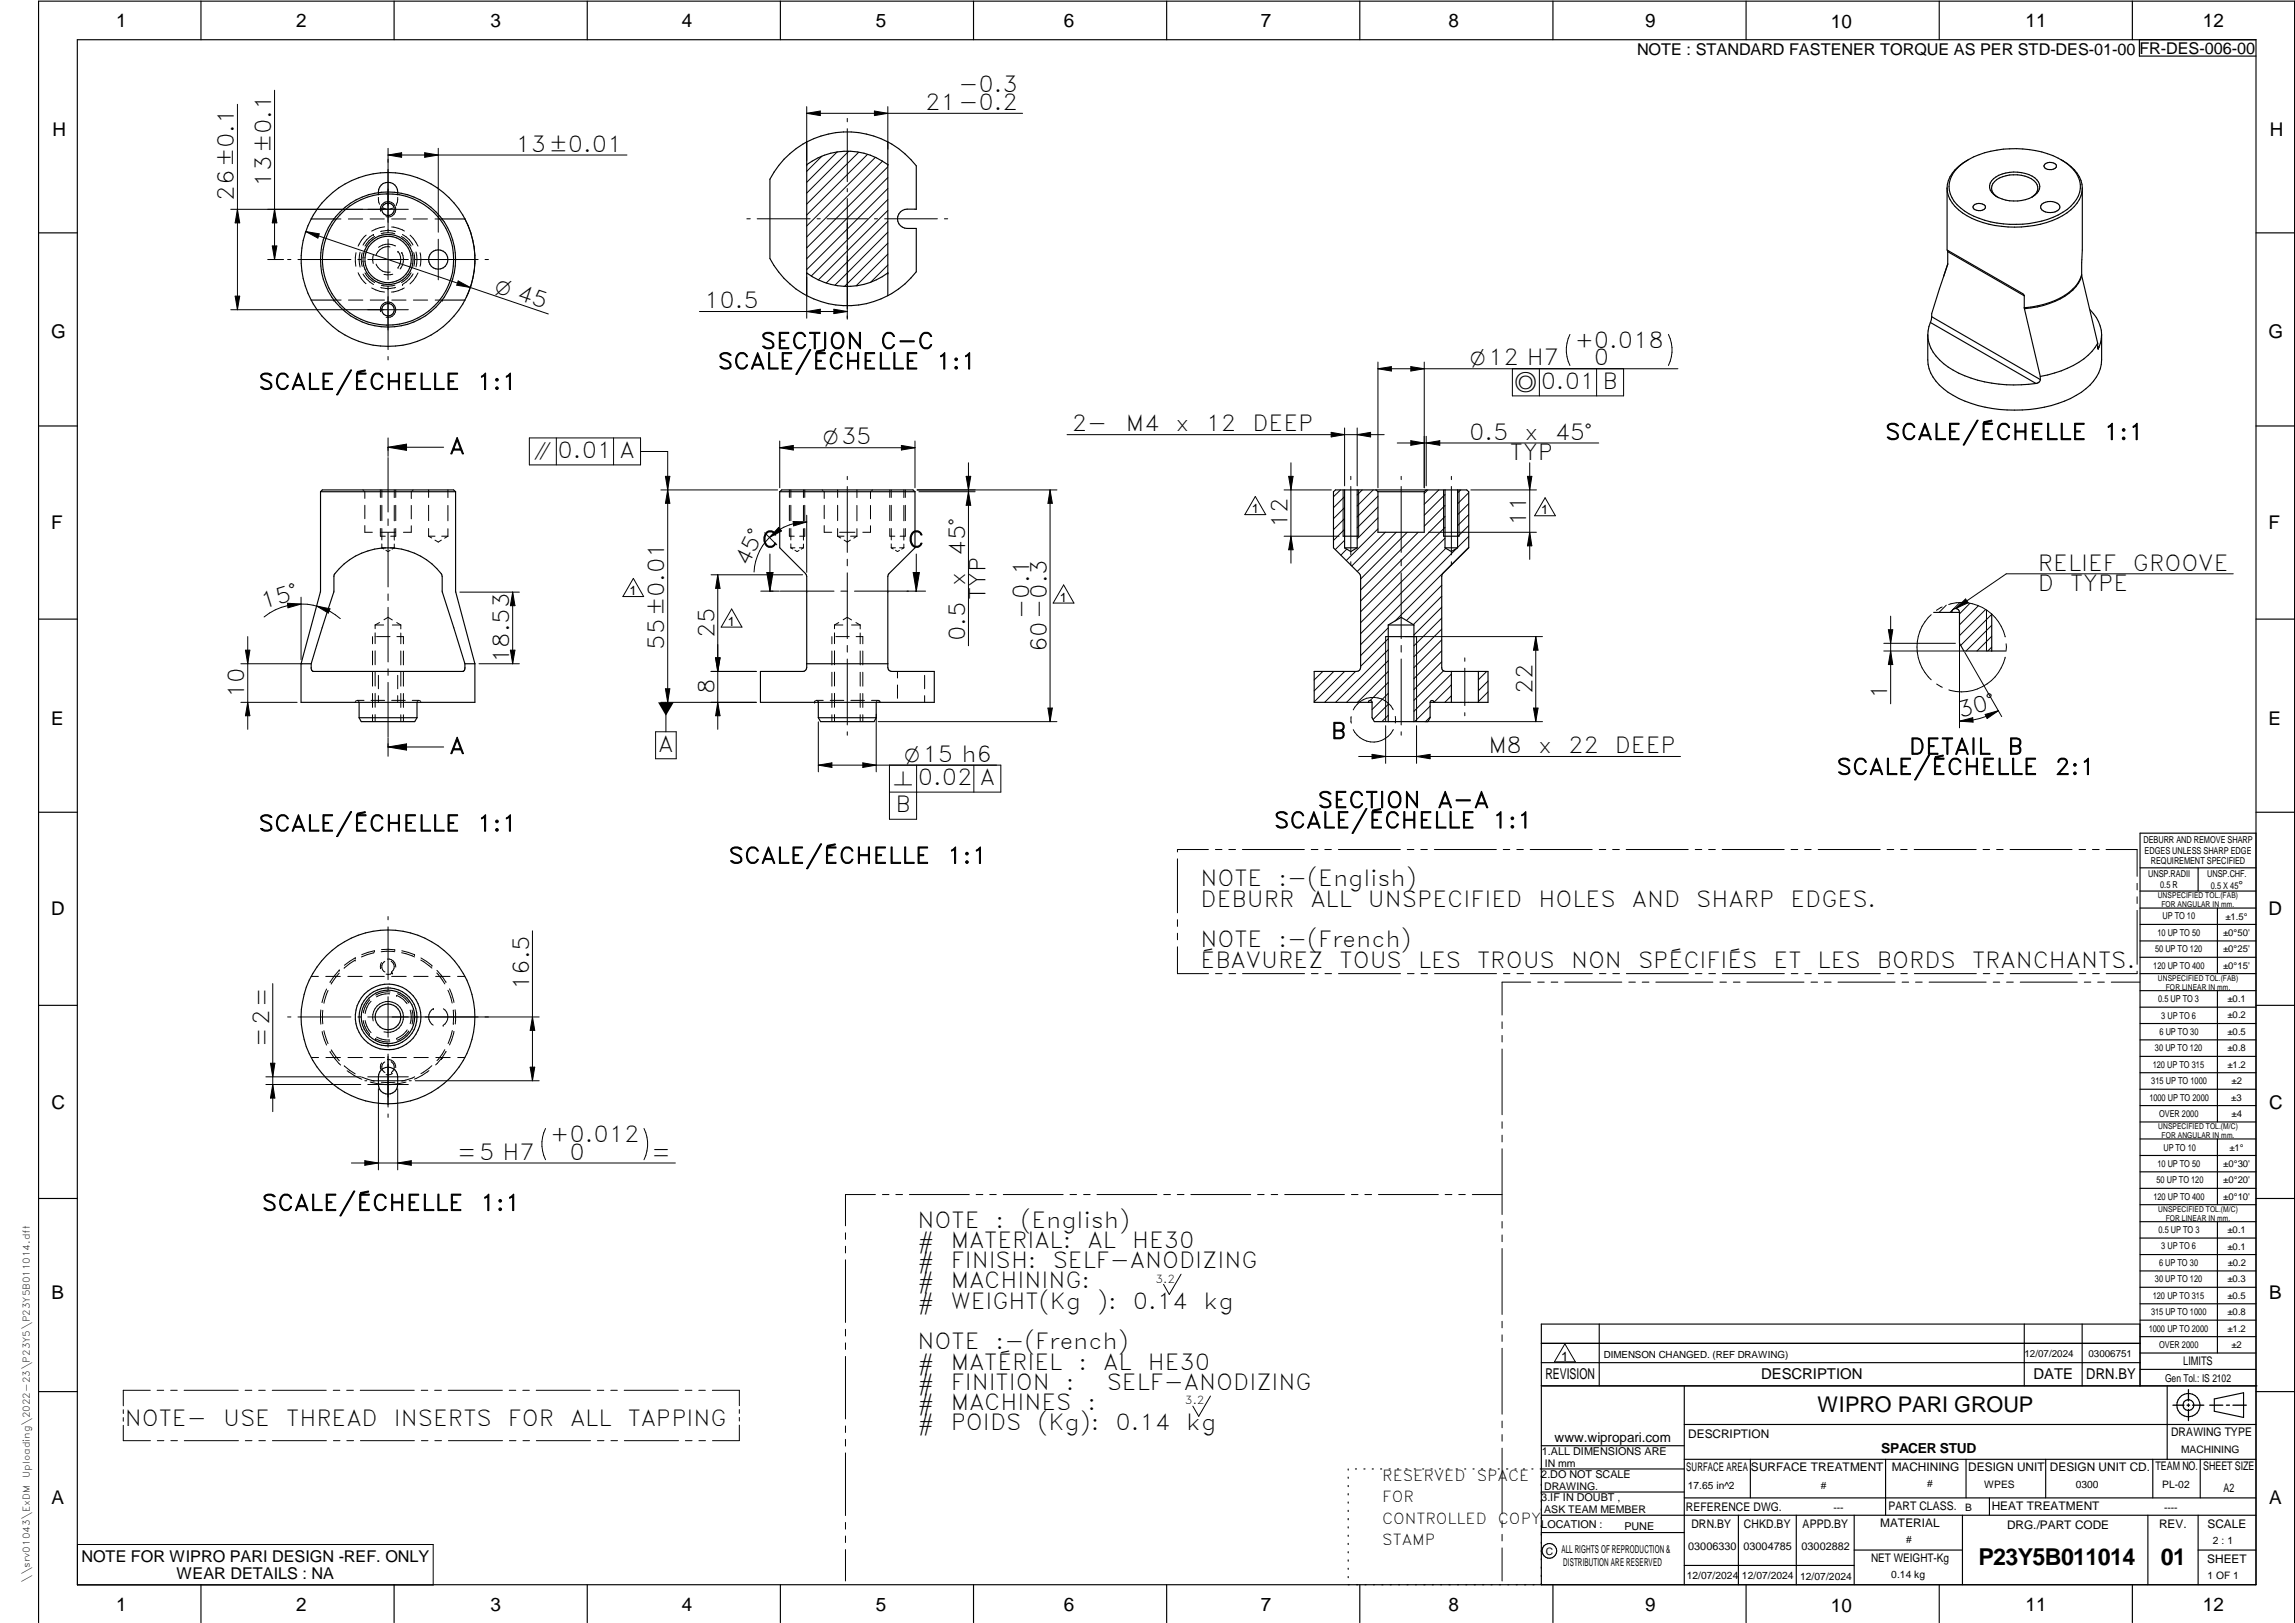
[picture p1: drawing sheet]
<svg xmlns="http://www.w3.org/2000/svg" width="594mm" height="420mm" viewBox="0 0 594 420" stroke-linecap="round" stroke-linejoin="round" font-family="sans-serif">
<defs><g id="words">
<g font-size="6">
<text x="512.1" y="405.2">P23Y5B011014</text>
<text x="559.4" y="405.2">01</text>
</g>
<g font-size="5.7">
<text x="248.1" y="23.9">-0.3</text>
<text x="239.5" y="28.4">21-0.2</text>
<text x="133.4" y="39.3">13±0.01</text>
<text x="60.6" y="51.9" transform="rotate(-90 60.6 51.9)">26±0.1</text>
<text x="70.2" y="48.3" transform="rotate(-90 70.2 48.3)">13±0.1</text>
<text x="182.3" y="79.8">10.5</text>
<text x="185.8" y="95.5">SCALE/ÉCHELLE</text>
<text x="196.9" y="90.3">SECTION</text>
<text x="227.9" y="90.3">C-C</text>
<text x="242.3" y="95.5">1:1</text>
<text x="407.6" y="90">+0.018</text>
<text x="412.6" y="94.6">0</text>
<text x="66.9" y="100.8">SCALE/ÉCHELLE</text>
<text x="123.5" y="100.8">1:1</text>
<text x="398.8" y="100.8">0.01 B</text>
<text x="277.4" y="111.6">2-</text>
<text x="291.5" y="111.6">M4</text>
<text x="304.3" y="111.6">x</text>
<text x="312.1" y="111.6">12</text>
<text x="324.2" y="111.6">DEEP</text>
<text x="380.3" y="113.8">0.5</text>
<text x="394.7" y="113.8">x</text>
<text x="402.5" y="113.8">45°</text>
<text x="488" y="113.8">SCALE/ÉCHELLE</text>
<text x="544.5" y="113.8">1:1</text>
<text x="116.3" y="117.5">A</text>
<text x="144.3" y="118.6">0.01 A</text>
<text x="390.9" y="119">TYP</text>
<text x="333.3" y="136.8" transform="rotate(-90 333.3 136.8)">12</text>
<text x="395.1" y="136.3" transform="rotate(-90 395.1 136.3)">11</text>
<text x="197.2" y="141.7">C</text>
<text x="235" y="141.7">C</text>
<text x="249.8" y="143.8" transform="rotate(-90 249.8 143.8)">45°</text>
<text x="193.5" y="146.9" transform="rotate(-64 193.5 146.9)">45°</text>
<text x="527.6" y="147.7">RELIEF</text>
<text x="552.1" y="147.7">GROOVE</text>
<text x="249.8" y="151.6" transform="rotate(-90 249.8 151.6)">x</text>
<text x="255.1" y="155.4" transform="rotate(-90 255.1 155.4)">TYP</text>
<text x="527.6" y="153">D</text>
<text x="535.9" y="153">TYPE</text>
<text x="68.2" y="157.7" transform="rotate(-17 68.2 157.7)">15°</text>
<text x="266.4" y="160.2" transform="rotate(-90 266.4 160.2)">-0.1</text>
<text x="184.9" y="165.3" transform="rotate(-90 184.9 165.3)">25</text>
<text x="249.8" y="165.9" transform="rotate(-90 249.8 165.9)">0.5</text>
<text x="131.8" y="171.6" transform="rotate(-90 131.8 171.6)">18.53</text>
<text x="172" y="168.1" transform="rotate(-90 172 168.1)">55±0.01</text>
<text x="271" y="168.8" transform="rotate(-90 271 168.8)">60-0.3</text>
<text x="184.9" y="179.8" transform="rotate(-90 184.9 179.8)">8</text>
<text x="396.7" y="179.7" transform="rotate(-90 396.7 179.7)">22</text>
<text x="63.2" y="180.8" transform="rotate(-90 63.2 180.8)">10</text>
<text x="488.5" y="181" transform="rotate(-90 488.5 181)">1</text>
<text x="507.4" y="185.8" transform="rotate(-15 507.4 185.8)">30°</text>
<text x="344.5" y="191.3">B</text>
<text x="116.3" y="195.1">A</text>
<text x="170.4" y="194.7">A</text>
<text x="385.3" y="195">M8</text>
<text x="398.1" y="195">x</text>
<text x="405.9" y="195">22</text>
<text x="418" y="195">DEEP</text>
<text x="494.2" y="195.3">DETAIL</text>
<text x="519.7" y="195.3">B</text>
<text x="237.6" y="203.3">0.02 A</text>
<text x="475.4" y="200.5">SCALE/ÉCHELLE</text>
<text x="531.9" y="200.5">2:1</text>
<text x="341.1" y="209.1">SECTION</text>
<text x="372.1" y="209.1">A-A</text>
<text x="66.9" y="215.2">SCALE/ÉCHELLE</text>
<text x="123.5" y="215.2">1:1</text>
<text x="231.8" y="210.3">B</text>
<text x="329.8" y="214.4">SCALE/ÉCHELLE</text>
<text x="386.3" y="214.4">1:1</text>
<text x="188.6" y="223.5">SCALE/ÉCHELLE</text>
<text x="245.1" y="223.5">1:1</text>
<text x="310.8" y="229.5">NOTE</text>
<text x="330.9" y="229.5">:-(English)</text>
<text x="310.8" y="234.7">DEBURR</text>
<text x="339.2" y="234.7">ALL</text>
<text x="354.1" y="234.7">UNSPECIFIED</text>
<text x="398.2" y="234.7">HOLES</text>
<text x="422.4" y="234.7">AND</text>
<text x="439.1" y="234.7">SHARP</text>
<text x="463.5" y="234.7">EDGES.</text>
<text x="310.8" y="245.2">NOTE</text>
<text x="330.9" y="245.2">:-(French)</text>
<text x="310.8" y="250.5">ÉBAVUREZ</text>
<text x="346.8" y="250.5">TOUS</text>
<text x="367.1" y="250.5">LES</text>
<text x="382.4" y="250.5">TROUS</text>
<text x="406.7" y="250.5">NON</text>
<text x="424" y="250.5">SPÉCIFIÉS</text>
<text x="459.1" y="250.5">ET</text>
<text x="470.5" y="250.5">LES</text>
<text x="485.9" y="250.5">BORDS</text>
<text x="510.5" y="250.5">TRANCHANTS.</text>
<text x="136.9" y="256.3" transform="rotate(-90 136.9 256.3)">16.5</text>
<text x="69.7" y="271.1" transform="rotate(-90 69.7 271.1)">=2=</text>
<text x="142.4" y="295.7">+0.012</text>
<text x="118.4" y="300.2">=5 H7</text>
<text x="147.4" y="300.2">0</text>
<text x="168.6" y="300.2">=</text>
<text x="67.8" y="313.4">SCALE/ÉCHELLE</text>
<text x="124.3" y="313.4">1:1</text>
<text x="237.5" y="317.8">NOTE</text>
<text x="257.7" y="317.8">:</text>
<text x="264.1" y="317.8">(English)</text>
<text x="237.5" y="323">#</text>
<text x="246.1" y="323">MATERIAL:</text>
<text x="281.5" y="323">AL</text>
<text x="293" y="323">HE30</text>
<text x="237.5" y="328.3">#</text>
<text x="246.1" y="328.3">FINISH:</text>
<text x="272.5" y="328.3">SELF-ANODIZING</text>
<text x="237.5" y="333.5">#</text>
<text x="246.1" y="333.5">MACHINING:</text>
<text x="237.5" y="338.8">#</text>
<text x="246.1" y="338.8">WEIGHT(Kg</text>
<text x="284" y="338.8">):</text>
<text x="293.3" y="338.8">0.14</text>
<text x="311.6" y="338.8">kg</text>
<text x="237.5" y="349.3">NOTE</text>
<text x="257.7" y="349.3">:-(French)</text>
<text x="237.5" y="354.5">#</text>
<text x="237.5" y="359.8">#</text>
<text x="246.1" y="359.8">FINITION</text>
<text x="246.1" y="354.5">MATÉRIEL</text>
<text x="275.9" y="359.8">:</text>
<text x="279.2" y="354.5">:</text>
<text x="285.6" y="354.5">AL</text>
<text x="286.5" y="359.8">SELF-ANODIZING</text>
<text x="297.1" y="354.5">HE30</text>
<text x="237.5" y="365">#</text>
<text x="246.1" y="365">MACHINES</text>
<text x="281.5" y="365">:</text>
<text x="32.3" y="369.2">NOTE-</text>
<text x="57.7" y="369.2">USE</text>
<text x="74.1" y="369.2">THREAD</text>
<text x="102" y="369.2">INSERTS</text>
<text x="131.5" y="369.2">FOR</text>
<text x="147.6" y="369.2">ALL</text>
<text x="162.5" y="369.2">TAPPING</text>
<text x="237.5" y="370.3">#</text>
<text x="246.1" y="370.3">POIDS</text>
<text x="268.5" y="370.3">(Kg):</text>
<text x="288.8" y="370.3">0.14</text>
<text x="307.1" y="370.3">kg</text>
</g>
<text font-size="5.6" x="470.5" y="365.5">WIPRO PARI GROUP</text>
<g font-size="5.4">
<text x="127.8" y="75.6" transform="rotate(19 127.8 75.6)">O 45</text>
<text x="380.6" y="94.6">O12 H7</text>
<text x="392.1" y="100.8">a</text>
<text x="138.3" y="118.6">i</text>
<text x="213.1" y="115">O35</text>
<text x="234.1" y="197.2">O15 h6</text>
<text x="231.3" y="203.3">n</text>
</g>
<g font-size="4.9">
<text x="30" y="6.9">1</text>
<text x="76.7" y="6.9">2</text>
<text x="127" y="6.9">3</text>
<text x="176.5" y="6.9">4</text>
<text x="226.7" y="6.9">5</text>
<text x="275.4" y="6.9">6</text>
<text x="326.4" y="6.9">7</text>
<text x="375" y="6.9">8</text>
<text x="425.8" y="6.9">9</text>
<text x="473.9" y="7.3">10</text>
<text x="524.3" y="6.9">11</text>
<text x="570.2" y="6.9">12</text>
<text x="13.6" y="35.1">H</text>
<text x="587.6" y="35.1">H</text>
<text x="13.2" y="87.5">G</text>
<text x="587.2" y="87.5">G</text>
<text x="13.2" y="137">F</text>
<text x="587.2" y="137">F</text>
<text x="13.2" y="187.6">E</text>
<text x="587.2" y="187.6">E</text>
<text x="13.2" y="237">D</text>
<text x="587.2" y="237">D</text>
<text x="13.4" y="287.1">C</text>
<text x="587.4" y="287.1">C</text>
<text x="13.4" y="336.2">B</text>
<text x="587.4" y="336.2">B</text>
<text x="13.4" y="389.3">A</text>
<text x="587.4" y="389.3">A</text>
<text x="30" y="416.9">1</text>
<text x="76.7" y="416.9">2</text>
<text x="127" y="416.9">3</text>
<text x="176.5" y="416.9">4</text>
<text x="226.7" y="416.9">5</text>
<text x="275.4" y="416.9">6</text>
<text x="326.4" y="416.9">7</text>
<text x="375" y="416.9">8</text>
<text x="425.8" y="416.9">9</text>
<text x="473.9" y="417.3">10</text>
<text x="524.3" y="416.9">11</text>
<text x="570.2" y="416.9">12</text>
</g>
<g font-size="4.2">
<text x="423.7" y="14.3">NOTE : STANDARD FASTENER TORQUE AS PER STD-DES-01-00</text>
<text x="553.8" y="14">FR-DES-006-00</text>
<text x="21.1" y="404.3">NOTE FOR WIPRO PARI DESIGN -REF. ONLY</text>
<text x="45.7" y="408.8">WEAR DETAILS : NA</text>
</g>
<g font-size="3.9">
<text x="400" y="357.1">REVISION</text>
<text x="455.9" y="357.1">DESCRIPTION</text>
<text x="526.4" y="357.1">DATE</text>
<text x="540" y="357.1">DRN.BY</text>
<text x="357.8" y="383.3">RESERVED</text>
<text x="382.3" y="383.3">SPACE</text>
<text x="357.8" y="388.9">FOR</text>
<text x="357.8" y="394.5">CONTROLLED</text>
<text x="387.8" y="394.5">COPY</text>
<text x="357.8" y="400">STAMP</text>
</g>
<text font-size="3.6" x="487" y="376.1">SPACER STUD</text>
<text font-size="3.5" x="402.4" y="373.3">www.wipropari.com</text>
<g font-size="3.4">
<text x="324" y="132.8">1</text>
<text x="399" y="133.2">1</text>
<text x="163" y="154.1">1</text>
<text x="274.4" y="155.7">1</text>
<text x="188.4" y="162">1</text>
<text x="404.1" y="352.2">1</text>
</g>
<g font-size="3.1">
<text x="565.1" y="353.5">LIMITS</text>
<text x="562" y="371.7">DRAWING TYPE</text>
<text x="437" y="372.3">DESCRIPTION</text>
<text x="436.5" y="380.8">SURFACE AREA</text>
<text x="453.3" y="380.8">SURFACE TREATMENT</text>
<text x="489.7" y="380.8">MACHINING</text>
<text x="509.5" y="380.8">DESIGN UNIT</text>
<text x="530.6" y="380.8">DESIGN UNIT CD.</text>
<text x="558" y="380.6">TEAM NO.</text>
<text x="570.3" y="380.7">SHEET SIZE</text>
<text x="575.6" y="386.1">A2</text>
<text x="436.4" y="391.1">REFERENCE DWG.</text>
<text x="437.8" y="395.5">DRN.BY</text>
<text x="451.4" y="395.4">CHKD.BY</text>
<text x="466.6" y="395.5">APPD.BY</text>
<text x="486.7" y="395.4">MATERIAL</text>
<text x="488.9" y="390.9">PART CLASS.</text>
<text x="515.6" y="390.9">HEAT TREATMENT</text>
<text x="519.6" y="395.9">DRG./PART CODE</text>
<text x="558.9" y="395.5">REV.</text>
<text x="571.4" y="395.6">SCALE</text>
<text x="484.3" y="404.2">NET WEIGHT-Kg</text>
<text x="571.4" y="404.7">SHEET</text>
</g>
<text font-size="3" x="579.5" y="230.1">°</text>
<g font-size="2.8">
<text x="299.1" y="332.1">3.2</text>
<text x="560.4" y="357.7">Gen Tol.: IS 2102</text>
<text x="306.7" y="363.6">3.2</text>
<text x="399.1" y="376.6">1.ALL DIMENSIONS ARE</text>
<text x="399" y="382.7">2.DO NOT SCALE</text>
<text x="399" y="388.7">3.IF IN DOUBT ,</text>
<text x="399" y="395.4">LOCATION :</text>
<text x="420.5" y="396">PUNE</text>
<text x="404.2" y="402">ALL RIGHTS OF REPRODUCTION &amp;</text>
<text x="437" y="401.2">03006330</text>
<text x="451.3" y="401.2">03004785</text>
<text x="466.3" y="401.2">03002882</text>
<text x="404.7" y="405.4">DISTRIBUTION ARE RESERVED</text>
</g>
<g font-size="2.7">
<text x="564.6" y="376.2">MACHINING</text>
<text x="399.9" y="379.7">IN mm</text>
<text x="399.7" y="385.7">DRAWING.</text>
<text x="436.9" y="385.4">17.65 in^2</text>
<text x="471.4" y="385.5">#</text>
<text x="498.9" y="385">#</text>
<text x="513.6" y="385.3">WPES</text>
<text x="537.3" y="385.1">0300</text>
<text x="559.7" y="385.1">PL-02</text>
<text x="399.7" y="391.8">ASK TEAM MEMBER</text>
<text x="474.6" y="391.2">---</text>
<text x="508.7" y="391.2">B</text>
<text x="560.2" y="391.1">----</text>
<text x="493.4" y="399.5">#</text>
<text x="572.8" y="399.7">2 : 1</text>
<text x="400.1" y="402.5">C</text>
<text x="436.6" y="408.7">12/07/2024</text>
<text x="450.9" y="408.8">12/07/2024</text>
<text x="466" y="408.9">12/07/2024</text>
<text x="489.6" y="408.5">0.14 kg</text>
<text x="571.4" y="408.7">1 OF 1</text>
</g>
<g font-size="2.5">
<text x="554.9" y="218.3">DEBURR AND REMOVE SHARP</text>
<text x="555.2" y="221">EDGES UNLESS SHARP EDGE</text>
<text x="556.1" y="227.1">UNSP.RADII</text>
<text x="556.8" y="223.8">REQUIREMENT SPECIFIED</text>
<text x="571.4" y="226.9">UNSP.CHF.</text>
<text x="559.2" y="229.9">0.5 R</text>
<text x="572.3" y="230.1">0.5 X 45</text>
<text x="559.8" y="238">UP TO 10</text>
<text x="576.1" y="238.1">±1.5°</text>
<text x="558.5" y="242.2">10 UP TO 50</text>
<text x="575.5" y="242.3">±0°50'</text>
<text x="557.4" y="250.7">120 UP TO 400</text>
<text x="557.9" y="246.5">50 UP TO 120</text>
<text x="575.5" y="250.7">±0°15'</text>
<text x="575.5" y="246.5">±0°25'</text>
<text x="558.7" y="259.4">0.5 UP TO 3</text>
<text x="559.5" y="263.7">3 UP TO 6</text>
<text x="576.6" y="263.6">±0.2</text>
<text x="576.6" y="259.4">±0.1</text>
<text x="559" y="267.9">6 UP TO 30</text>
<text x="576.6" y="267.9">±0.5</text>
<text x="557.8" y="272.2">30 UP TO 120</text>
<text x="576.6" y="272.2">±0.8</text>
<text x="556.9" y="280.7">315 UP TO 1000</text>
<text x="557.3" y="276.4">120 UP TO 315</text>
<text x="576.6" y="276.4">±1.2</text>
<text x="577.7" y="280.7">±2</text>
<text x="556.4" y="284.9">1000 UP TO 2000</text>
<text x="577.6" y="284.9">±3</text>
<text x="558.9" y="289.2">OVER 2000</text>
<text x="577.7" y="289.3">±4</text>
<text x="560" y="297.9">UP TO 10</text>
<text x="577.1" y="297.9">±1°</text>
<text x="558.5" y="302.1">10 UP TO 50</text>
<text x="575.5" y="302.1">±0°30'</text>
<text x="557.4" y="310.6">120 UP TO 400</text>
<text x="558.2" y="306.3">50 UP TO 120</text>
<text x="575.5" y="310.6">±0°10'</text>
<text x="575.5" y="306.4">±0°20'</text>
<text x="558.8" y="319.2">0.5 UP TO 3</text>
<text x="559.4" y="323.4">3 UP TO 6</text>
<text x="576.6" y="319.2">±0.1</text>
<text x="576.6" y="323.5">±0.1</text>
<text x="558.9" y="327.7">6 UP TO 30</text>
<text x="576.7" y="327.7">±0.2</text>
<text x="557.8" y="332">30 UP TO 120</text>
<text x="576.6" y="332">±0.3</text>
<text x="556.8" y="340.5">315 UP TO 1000</text>
<text x="557.3" y="336.3">120 UP TO 315</text>
<text x="576.6" y="336.3">±0.5</text>
<text x="576.6" y="340.5">±0.8</text>
<text x="556.2" y="344.7">1000 UP TO 2000</text>
<text x="576.6" y="344.7">±1.2</text>
<text x="415.2" y="351.5">DIMENSON CHANGED. (REF DRAWING)</text>
<text x="524.1" y="351.3">12/07/2024</text>
<text x="540.6" y="351.4">03006751</text>
<text x="558.9" y="349">OVER 2000</text>
<text x="577.6" y="349">±2</text>
</g>
<g font-size="2.4">
<text x="7.7" y="382.7" transform="rotate(-90 7.7 382.7)">Uploading\2022-23\P23Y5\P23Y5B011014.dft</text>
<text x="7.7" y="409.8" transform="rotate(-90 7.7 409.8)">\\srv01043\ExDM</text>
</g>
<g font-size="2.1">
<text x="558.5" y="232.4">UNSPECIFIED TOL.(FAB)</text>
<text x="559.5" y="234.7">FOR ANGULAR IN mm.</text>
<text x="558.6" y="253.9">UNSPECIFIED TOL.(FAB)</text>
<text x="560.7" y="256.3">FOR LINEAR IN mm.</text>
<text x="558.7" y="292.3">UNSPECIFIED TOL.(M/C)</text>
<text x="559.6" y="294.7">FOR ANGULAR IN mm.</text>
<text x="558.7" y="313.7">UNSPECIFIED TOL.(M/C)</text>
<text x="560.6" y="316.1">FOR LINEAR IN mm.</text>
</g>
</g></defs>
<g fill="none" stroke="#000" stroke-width=".3">
<path d="M20 10.3h564v400h-564zM52 .3v10M102 .3v10M152 .3v10M202 .3v10M252 .3v10M302 .3v10M352 .3v10M402 .3v10M452 .3v10M502 .3v10M552 .3v10"/>
<path d="M553.8 10.3v4.2h30.2M208.8 36.7v39.8M208.8 36.7a23.2 23.2 0 0 0-9.5 9.7v20.5a22.8 22.8 0 0 0 9.5 9.6M229.8 36.7v39.8M229.8 36.7a22.5 22.5 0 0 1 7.4 6.2v11.3a5.2 5.2 0 0 0-4.1 .7 2.49 2.49 0 0 0-.6 2.7 2.49 2.49 0 0 0 2.3 1.5h2.4v11.3a22.1 22.1 0 0 1-7.4 6.1M229.8 36.7a22.5 22.5 0 0 0-21 0M80.6 56.7h5.8M80.6 56.7a22.5 22.5 0 0 0 0 21M86.4 56.7h.1M98 49.9a2.5 2.5 0 0 1 2.5-2.7 2.5 2.5 0 0 1 2.4 2.7M114.5 56.7h.1M114.5 56.7h5.8"/>
<path d="M120.3 56.7a22.5 22.5 0 0 0-39.7 0M120.3 56.7a22.5 22.5 0 0 1 0 21M208.8 42.6h.1M229.8 42.6h.1M229.8 42.6a17.5 17.5 0 0 0-21 0M504 48.7v16l19.6 11.3 .4 .6M506.6 43.6a20.3 20.3 0 0 1 13.6-5.1 22.3 22.3 0 0 1 15.8 4.7 6.5 6.5 0 0 1 0 10.2 21.2 21.2 0 0 1-14.1 4.7 22.2 22.2 0 0 1-14.4-4.3 6.5 6.5 0 0 1-.9-10.2zM509.5 41.4a9.3 9.3 0 0 0-5.5 7.3M510.9 53.2a2 2 0 0 1 3.1 .4 1.9 1.9 0 0 1-3.3 .2zM516 46.3a9.3 9.3 0 0 1 11.3 .3 2.48 2.48 0 0 1-.6 3.9 9.6 9.6 0 0 1-10.7-.2 2.47 2.47 0 0 1 0-4zM517.1 51.1a2.51 2.51 0 0 1-1.6-2.2 2.51 2.51 0 0 1 1.3-2.4 9.1 9.1 0 0 1 9.7 .2 2.46 2.46 0 0 1-.6 4.4M528.5 52.9a3.5 3.5 0 0 1 4.6 .3 1.57 1.57 0 0 1-1.7 1.8 2.87 2.87 0 0 1-3.1-1l-.1-.4z"/>
<path d="M529.3 42.5a2 2 0 0 1 3 .5 1.9 1.9 0 0 1-3.2 .1zM533.5 41.4a9.3 9.3 0 0 1 5.5 7.3M539 48.7a8.8 8.8 0 0 1-5.1 7.1 27.4 27.4 0 0 1-24.8 0 8.8 8.8 0 0 1-5.1-7.1M539 48.7l-.1 22.6M10 60.3h10M80.6 77.7h5.8M86.4 77.7h.1M114.5 77.7h.1M114.5 77.7h5.8M120.3 77.7a22.5 22.5 0 0 1-39.7 0M208.8 76.5a22.5 22.5 0 0 0 21 0M208.8 70.7h.1"/>
<path d="M229.8 70.7a17.5 17.5 0 0 1-21 0M229.8 70.7h.1M504.2 64.8v.4M504.2 65.2v3.3l-4.2 12.7v.8M504.2 68.3l-1.1 3.2M504.2 65.2l19.8 11.4M524 79.7v.2M524 76.6v3.1M524 79.9l4.1 17.6M538.9 71.1a11.3 11.3 0 0 1-7 6.7 25.4 25.4 0 0 1-7.9 1.9M538.9 71.3a10.8 10.8 0 0 1-6.9 6.7 23.6 23.6 0 0 1-8 1.9M538.9 71.3l4.1 17.6"/>
<path d="M584 60.3h10M499.7 83.5a8.3 8.3 0 0 0 2.4 9.7 27 27 0 0 0 17.3 6.4h3.8l3.8-.3M499.7 83.5l27.3 15.8M500 82l28.1 16.3M500 82l-.3 1.5M528.1 97.5l-.1 1.3-1 .5M541 80.2a8.7 8.7 0 0 1 2.3 9.7M543 89.8h.1M543 89.7l.3 .2M543 89.8v.1M543 88.9a16.8 16.8 0 0 1-9.4 7.1l-5.5 1.5M543 88.9v.9"/>
<path d="M543 90h.1M543.1 90.1h.1M543.1 90h.1M543.2 90.1h.1M543.2 90h.1M543.3 89.9l-.1 .1M544 86.7v6.5a10.6 10.6 0 0 1-5.2 8.4 34.3 34.3 0 0 1-25 3.8 22.3 22.3 0 0 1-12.7-6.7 8.6 8.6 0 0 1-2.1-5.5v-6.5M10 110.3h10M584 110.3h10M83 127.3l.4-.5h34l.5 .5M83 127.3h34.9M83 127.3v25.7l-5.1 18.8"/>
<path d="M117.9 127.3v25.7l5 18.8M201.8 127.3v14.5l6.7 6.7 .3 .7v23.6a1.01 1.01 0 0 1-1 1h-11v8h45v-8h-11a1.01 1.01 0 0 1-1-1v-23.6l.3-.7 6.7-6.7v-14.5M201.8 127.3h35M201.8 127.3l.5-.5h34l.5 .5M347.7 138.8h4M348.1 126.8v15M351.3 126.8v15M356.2 126.8l.5 .5M356.7 127.3h12M368.7 127.3v10.5h-12v-10.5M369.2 126.8l-.5 .5M373.7 138.8h4"/>
<path d="M374.1 126.8v15M377.3 126.8v15M348.1 141.8h3.2M351.3 141.8l-1.6 1-1.6-1M374.1 141.8h3.2M377.3 141.8l-1.6 1-1.6-1M500.5 158.5h6.7M505.2 158.5a1.02 1.02 0 0 1 1-1 1.02 1.02 0 0 1 1 1M507.2 158.5v8l1.2 2h10.9M515.6 159v9.5M10 160.3h10M77.9 171.8h2.7"/>
<path d="M77.9 171.8v10h45v-10M80.6 171.8v1.3l.1 .5 .4 .2h38.7l.5-.4v-1.6M120.3 171.8l-4.3-13.9a16.5 16.5 0 0 1-1.6-9.1 17.4 17.4 0 0 0-27.9 0 15.5 15.5 0 0 1-1.6 9.1l-4.3 13.9M120.3 171.8h2.6M208.8 171.8h21M358.7 164.8h8M359.4 161.8l3.3-2 3.3 2M359.4 161.8v25M359.4 161.8h6.6M366 161.8v25M375.7 173.8h7M375.7 173.8h-1.5a.94 .94 0 0 1-1-1v-24l7-7v-14.5l-.5-.5h-34l-.5 .5v14.5l6.7 6.7 .3 .7v23.6a1.01 1.01 0 0 1-1 1h-11v8h15"/>
<path d="M375.7 173.8v8M382.7 173.8h2.5v8h-15M382.7 173.8v8M584 160.3h10M93 185.8l.5 1h13.9l.5-1M93 185.8h14.9M93 181.8v4M107.9 181.8v4M211.8 185.8l.6 1h13.9l.5-1M211.8 185.8h15M211.8 181.8v4M226.8 181.8v4"/>
<path d="M355.2 181.8v4l.6 1h13.8l.6-1v-4M355.2 181.8l-.1-.3-.6-.1-.3 .4M371.2 181.8l-.1-.3-.6-.1-.3 .4M10 210.3h10M584 215.7h-30v143.1M584 210.3h10M554 224.7h30M554 230.7h30M554 235.1h30M554 239.3h30M569 224.7v6M574 235.1v17"/>
<path d="M554 243.6h30M554 247.8h30M554 252.1h30M554 256.5h30M574 256.5v33.9M10 260.3h10M98.7 277a2.51 2.51 0 0 1 2.7-.5 2.51 2.51 0 0 1 1.5 2.3 3.7 3.7 0 0 1-1.2 4.1 2.48 2.48 0 0 1-3.7-2.1 4.2 4.2 0 0 1 .7-3.8zM554 260.7h30M554 265h30M554 269.2h30M554 273.5h30M554 277.7h30"/>
<path d="M584 260.3h10M98 280.6l3.3 .2 1.6-.2M554 282h30M554 286.2h30M554 290.4h30M554 294.9h30M554 299.1h30M574 294.9v17M10 310.3h10M554 303.4h30M554 307.6h30M554 311.9h30"/>
<path d="M554 316.3h30M574 316.3v34M584 310.3h10M554 320.5h30M554 324.8h30M554 329h30M554 333.2h30M554 337.5h30M399 358.8h185.2M399 352.8h155M399 347.8h155M414 342.8v16"/>
<path d="M436 358.8v51.5M524 342.8v16M539 342.8v16M554 341.8h30M554 346h30M554 350.3h30M554 354.5h30M554 342.8h-155v67.5M561 358.8v19M10 360.3h10M399 374.3h37M436 377.8h148"/>
<path d="M453.1 377.8v10M488.1 377.8v14.5M508.9 377.8v10M529.5 377.8v10M557.3 377.8v10M569.5 377.8v10M573.2 362.2l7.6-1.6v6.3l-7.6-1.6zM584 368.8h-148M584 360.3h10M349 380.3v.3M349 382.4v.3M349 384.6v.3"/>
<path d="M349 386.7v.3M349 388.8v.3M349 391v.3M349 393.1v.3M349 395.3v.3M349 397.4v.3M349 399.5v.3M350.9 380.3h.2M353.1 380.3h.2M355.2 380.3h.3M357.4 380.3h.3M359.6 380.3h.3"/>
<path d="M361.7 380.3h.3M363.9 380.3h.3M366.1 380.3h.3M368.3 380.3h.2M370.4 380.3h.3M372.6 380.3h.3M374.8 380.3h.3M376.9 380.3h.4M379.1 380.3h.3M381.3 380.3h.3M383.4 380.3h.4M385.6 380.3h.3"/>
<path d="M387.8 380.3h.3M390 380.3h.3M392.2 380.3h.3M394.3 380.3h.3M396.5 380.3h.3M398.7 380.3h37.3M399 396.7h37M399 392.3h185M399 386.2h37M436 387.8h148M450 392.3v18M465 392.3v18"/>
<path d="M480 392.3v18M508 392.3v18M515 387.8v4.5M556 392.3v18M569 392.3v18M52 410.3v9.7M102 410.3v9.7M152 410.3v9.7M202 410.3v9.7M252 410.3v9.7M302 410.3v9.7M349 401.7v.3"/>
<path d="M349 403.8v.4M349 406v.3M349 408.1v.3M352 410.3v9.7M402 410.3v9.7M436 405.3h44M452 410.3v9.7M480 401.3h28M502 410.3v9.7M552 410.3v9.7M569 401.3h15M10 420v-419.7h584v419.7"/>
<circle cx="100.4" cy="54.2" r="1.61"/>
<circle cx="100.4" cy="67.2" r="17"/>
<circle cx="100.4" cy="67.2" r="6.5"/>
<circle cx="100.4" cy="67.2" r="17.5"/>
<circle cx="100.5" cy="67.2" r="6"/>
<circle cx="113.4" cy="67.2" r="2.5"/>
<circle cx="100.4" cy="80.2" r="1.62"/>
<circle cx="100.4" cy="263.3" r="3.3"/>
<circle cx="100.4" cy="263.2" r="7.5"/>
<circle cx="100.4" cy="263.3" r="22.5"/>
<circle cx="100.4" cy="263.3" r="6.9"/>
<circle cx="100.5" cy="263.3" r="8.5"/>
<circle cx="566.5" cy="363.7" r="1.39"/>
<circle cx="566.5" cy="363.8" r="3"/>
<circle cx="401.1" cy="401.5" r="1.9"/>
</g>
<g fill="none" stroke="#000" stroke-width=".26">
<path d="M61.5 27v53.2M71.1 23.4v43.8M100.5 38.4v21.8M109.9 39.5l3.5 .6-3.5 .6zM113.4 38.4v21.7M208.8 27.6v14M208.8 29.3l3.5-.6v1.2zM208.8 29.3h55.9M216.7 39.4l-7.9 7.8M219.3 30.6v.9M219.3 33.3v13.7M219.7 39.2l-10.9 10.8"/>
<path d="M222.3 39.4l-13.5 13.4M224.6 40l-15.8 15.7M226.3 28.7l3.5 .6-3.5 .6zM229.8 27.6v11M59.7 54.2h46M61.5 54.2l.6 3.5h-1.2zM71.1 54.2l.6 3.5h-1.2zM79.2 59.9l62.7 21.4M79.2 59.9l3.4 .6-.3 1.1zM86.4 56.7h1.9M90.2 56.7h3.7M95.8 56.7h3.7"/>
<path d="M98 49.9v.6M98 51.1l.2 1.8M98.5 54.7a2 2 0 0 1 1.7-2.5 2 2 0 0 1 2.2 2.1 2 2 0 0 1-2.5 1.8M99.2 53.8a2.54 2.54 0 0 0 2.4 .1M99.2 53.8h.1M99.6 58.7l-1.2 .2-2.2 .9M100.5 40.1l3.5-.6v1.2zM100.5 40.1h61.8M101.4 58.8a7.8 7.8 0 0 1 3.3 1M101.4 56.7h3.7M102.4 59.9a6.8 6.8 0 0 0-3.9 0M102.6 52.9h.1"/>
<path d="M102.9 49.9v.6M102.9 51.1v1.2l-.3 .6M107 56.7h3.7M112.6 56.7h1.9M120.3 56.6a22.6 22.6 0 0 1 .4 20.4M193.3 56.6h.9M196 56.6h13.7M211.5 56.6h.8M212.8 40.4l-4 4M214.1 56.6h10.5M219.3 48.8v.9M219.3 51.4v31.2"/>
<path d="M226.3 56.6h.9M226.6 40.7l-17.8 17.8M228.5 41.7l-19.7 19.6M229 56.6h13.6M229.8 51.6l-19.8 19.9M229.8 43.2l-21 21M229.8 46l-21 21M229.8 48.8l-21 21M229.8 54.5l-17.9 17.9M229.8 57.3l-15.9 16M244.5 56.6h.8M60.9 76.7h1.2l-.6 3.5z"/>
<path d="M69.3 67.2h4.1M70.5 63.7h1.2l-.6 3.5zM74.5 67.2h.8M77.1 67.2h13.7M86.4 77.7h1.9M90.2 77.7h3.7M92.2 65.4l-.2 1.2 .1 2.3M92.6 67.2h.9M92.7 70.6a6.9 6.9 0 0 0 2 2.8M93.2 65.3a7.4 7.4 0 0 0 0 3.8M93.8 65.4a6.2 6.2 0 0 0 0 3.6M94 71a7.6 7.6 0 0 0 2.7 2.7"/>
<path d="M94.5 70.7a5.9 5.9 0 0 0 2.5 2.5M94.8 60.9a7.2 7.2 0 0 0-2.1 2.8M95.2 67.2h10.5M95.8 77.7h3.7M96.2 74.5l2.2 .9 1.1 .2M96.7 65.9l-.2 1.5 .1 .8M96.7 60.7a6.5 6.5 0 0 0-2.7 2.8M96.7 60.7h.1M97 61.2a5.9 5.9 0 0 0-2.5 2.5M97.4 68.4a3.3 3.3 0 0 0 3.6 2M98.7 60.5a6.2 6.2 0 0 1 3.5 0M100.5 61.9v10.5"/>
<path d="M100.5 74.2v16.3M101 63.9a3.2 3.2 0 0 0-3.6 2.1M101.4 77.7h3.7M101.7 71l-1.5 .2-.8-.2M102.2 73.8a6.8 6.8 0 0 1-3.5 .1M102.4 63.7a4 4 0 0 0-4.4 .4M102.4 74.4a6.9 6.9 0 0 1-3.9 0M103 65.1h.1M103 69.3h.1M103 65.1a3.3 3.3 0 0 1 0 4.2M103.9 61.2a5.7 5.7 0 0 1 2.5 2.5M104 65.4a4 4 0 0 1-.4 4.2"/>
<path d="M104 65.4h.1M104.2 73.7h.1M104.2 60.7a6.1 6.1 0 0 1 2.7 2.7M104.6 74.5a7.4 7.4 0 0 1-3.3 1.1M106.2 60.9l.8 .8 1.2 2M106.4 70.6a5.7 5.7 0 0 1-2.5 2.6M106.9 70.9a7 7 0 0 1-2.7 2.8M107 77.7h3.7M107.1 65.4a6.8 6.8 0 0 1 0 3.5M107.4 67.2h16.4M107.7 65.2a7.4 7.4 0 0 1 0 3.9M108.2 70.7l-1.2 1.9-.9 .9"/>
<path d="M108.7 65.4a7.2 7.2 0 0 1 0 3.5M112.6 77.7h1.9M113.4 61.9v10.5M118.6 72.7l3.1 1.7-3.5-.6zM125.6 67.2h.8M208.8 71.7v10.7M229.8 60.1l-13.7 13.7M229.8 62.9l-11.2 11.2M229.8 68.6l-4.4 4.4M229.8 65.8l-8.2 8.2M59.7 80.2h46M98.5 80.7a2 2 0 0 1 1.8-2.5 2 2 0 0 1 2.1 2.2 2 2 0 0 1-2.5 1.7"/>
<path d="M100.5 92.3v.9M181.1 80.6h38.2M208.8 80.6l3.5-.5v1.1zM215.9 80.1l3.4 .5-3.4 .6zM356.7 95.5l3.5-.6v1.2zM356.7 95.5h77.6M356.7 93.7v32.6M365.2 94.9l3.5 .6-3.5 .6zM368.7 93.7v32.6M398.5 95.5v7M406.4 86.6a9 9 0 0 0 0 8M413.3 95.5v7"/>
<path d="M420.3 95.5v7h-28.8v-7M431.9 86.6a9 9 0 0 1 0 8M100.5 115.8l4.7-.8v1.6zM100.5 113.4v4.8M100.5 118.4v14.1M100.5 115.8h14.3M137 113.4h28.8v7h-28.8zM144 113.4v7M158.8 113.4v7M165.8 116.9h7v64.9M201.8 114.2v12.1M201.8 115.9l3.6-.6v1.2z"/>
<path d="M201.8 115.9h35M233.3 115.3l3.5 .6-3.5 .6zM236.8 114.2v12.1M250.7 119.8v47.4M276.2 112.5h82.1M334.2 119.8v26M344.6 111.9l3.5 .6-3.5 .6zM348.1 110.8v15M351.3 112.5l3.5-.6v1.2zM351.3 110.8v15M361.7 114.7h52.1M365.2 114.1l3.5 .6-3.5 .6z"/>
<path d="M369.2 112.9v12.9M369.2 114.7l3.5-.6v1.2zM396 119.8v25M93.9 126.8l.2 .2M94.3 127.2l.1 .1v1.7M94.4 136.1v1.7h2M94.4 130.8v3.5M98.5 137.8h3.9M98.5 136.8v2h1.2M98.5 126.8v2M98.5 130.8v4M98.8 126.8v2"/>
<path d="M98.8 130.8v4M98.8 136.8v3M100.5 134.3v1.8M100.5 137.8v14.1M102.1 126.8v2M102.1 130.9v3.9M102.1 136.9v2.9M102.4 136.8v2h-1.3M102.4 126.8v2M102.4 130.8v4M106.5 136.1v1.7h-2.1M106.5 130.9v3.4"/>
<path d="M106.6 127.2l-.1 1.9M106.9 126.8l-.1 .2M110.9 138.8h1.7M110.9 126.8v2M110.9 130.8v4M110.9 136.8v2M110.9 138.8l.9 .5M112.6 139.8l.8 .5 .9-.5M114.3 138.8h1.6M115.9 138.8l-.8 .5M115.9 126.8v2M115.9 130.9v3.9"/>
<path d="M115.9 136.9v1.9M171.1 126.8h30.2M172.2 123.3h1.2l-.6 3.5zM172.8 126.8l.6 3.5h-1.2zM197.9 137.9l3.2 3.2M204.3 136.8v2h1.3M204.3 126.8v2M204.3 130.8v4M204.7 126.8v2M204.7 130.8v4M204.7 136.8v3M205.3 135l3.5 .1-3.4 1z"/>
<path d="M208 126.8v2M208 130.9v3.9M208 136.9v2.9M208.3 136.8v2h-1.3M208.3 126.8v2M208.3 130.8v4M208.8 133.4v14.8M208.8 135.1a13.6 13.6 0 0 0-9.6 4l3.1-1.6-.7-1a17.7 17.7 0 0 0-6 8.8l-.4 2.8M212.8 126.8l.2 .2M213.2 127.2l.2 .1v1.7M213.4 136.1v1.7h1.9M213.4 130.8v3.5"/>
<path d="M216.8 138.8h1.7M216.8 126.8v2M216.8 130.8v4M216.8 136.8v2M216.8 138.8l.8 .5M217.3 137.8h4M218.5 139.8l.8 .5 .8-.5M219.3 123.3v.9M219.3 125.9v17.1M220.2 138.8h1.6M221.8 126.8v2M221.8 130.9v3.9"/>
<path d="M221.8 136.9v1.9M221.8 138.8l-.8 .5M225.3 136.1v1.7h-2M225.3 130.9v3.4M225.5 127.2l-.2 1.9M225.8 126.8l-.1 .2M230.3 136.8v2h1.3M230.3 126.8v2M230.3 130.8v4M230.7 126.8v2M230.7 130.8v4M230.7 136.8v3"/>
<path d="M234 126.8v2M234 130.9v3.9M234 136.9v2.9M234.4 136.8v2h-1.4M234.4 126.8v2M234.4 130.8v4M237.4 126.8h36.2M237.9 127.3h14.5M250.1 123.3h1.2l-.6 3.5zM250.7 127.3l.6 3.5h-1.2zM271.8 126.8v60M271.8 126.8l.6 3.5h-1.1z"/>
<path d="M324.9 128.5l2.8 4.7h-5.5zM332.4 126.8h12.2M332.4 138.8h14.2M333.6 123.3h1.1l-.5 3.5zM334.2 138.8l.5 3.5h-1.1zM347 126.8l-1.8 1.8M347.7 126.8v12M348.1 128.6l-2.9 2.8M348.1 131.4l-2.9 2.9M348.1 134.2l-2.9 2.9M348.1 137l-2.9 2.9M348.1 139.9l-2.5 2.4"/>
<path d="M349.7 123.3v.9M349.7 125.9v17.7M351.7 126.8v12M352.6 126.8l-1.3 1.3M355.5 126.8l-4.2 4.2M356.7 128.4l-5.4 5.4M356.7 131.3l-5.4 5.4M356.7 134.1l-5.4 5.4M356.7 136.9l-8.2 8.2M358.6 137.8l-8.7 8.7M361.4 137.8l-10.1 10.2M362.7 123.3v.9"/>
<path d="M362.7 125.9v17.1M364.3 137.8l-12.1 12.1M367.1 137.8l-14.9 14.9M369.6 126.8l-.9 1M369.7 137.8h28M372.4 126.8l-3.7 3.8M373.7 126.8v12M374.1 133.7l-21.9 21.9M374.1 136.5l-21.9 21.9M374.1 139.3l-21.9 21.9M374.1 128l-5.4 5.4M374.1 130.9l-5.4 5.3"/>
<path d="M375.7 123.3v.9M375.7 125.9v17.7M377.7 126.8v12M378.1 126.8l-.8 .8M380.2 127.6l-2.9 2.8M380.2 130.4l-2.9 2.9M380.2 133.2l-2.9 2.9M380.2 136.1l-2.9 2.8M380.2 138.9l-2.9 2.8M380.7 126.8h17M395.4 123.3h1.1l-.5 3.5zM396 137.8l.5 3.5h-1.1z"/>
<path d="M400 128.9l2.6 4.6h-5.4zM74.4 156.2l3.5 .2-3.4 1zM77.9 154.6v16.2M77.9 156.4a15.5 15.5 0 0 1 10.2 3.7M77.9 156.4a15.1 15.1 0 0 0-9.5 3.3M82 156.9l3.4 .7-.4 1.1zM98.8 141.8h1.1M98.8 140.8v1M98.8 141.8l.5 .3M99.9 142.5l.6 .3 .5-.3M100.5 153.8v1.6M100.5 157.2v14.2"/>
<path d="M101 141.8h1.1M102.1 140.8v1M102.1 141.8l-.6 .4M119 153.3h15.4M132.7 153.3l.6 3.5h-1.2zM132.7 153.3v18.5M164 149.7l2.6 4.7h-5.4zM184.1 148.8h23.7M185.8 148.8l.6 3.5h-1.2zM185.8 148.8v40M189.4 157.6l2.7 4.7h-5.4zM196.9 153h4.8"/>
<path d="M198.5 148.2h1.6l-.8 4.8zM199.3 143.4v9.6M201.9 153h14M204.7 141.8h1.1M204.7 140.8v1M204.7 141.8l.5 .3M205.8 142.5l.5 .3 .5-.3M206.9 141.8h1.1M208 140.8v1M208 141.8l-.6 .4M217.7 153h1.7M219.3 144.8v1.7"/>
<path d="M219.3 148.3v17M221.2 153h18.4M230.7 141.8h1.1M230.7 140.8v1M230.7 141.8l.5 .3M231.8 142.5l.5 .3 .5-.3M232.9 141.8h1.1M234 141.8l-.6 .4M234 140.8v1M236.4 148.2h1.6l-.8 4.8zM237.2 143.4v9.6M275.3 151.4l2.7 4.7h-5.4z"/>
<path d="M348.6 142.2l-1.5 1.5M349.7 145.4v.9M362.7 144.8v1.7M362.7 148.3v17M373.2 157.2l-7.2 7.2M373.2 154.3l-7.4 7.4M373.2 151.5l-9.1 9.2M374.3 141.9l-22.1 22.1M375.7 145.4v.9M377.1 141.9l-24.9 25M380.2 141.7l-19.1 19M489.4 159.5v22.7"/>
<path d="M499.9 159.1a11.5 11.5 0 0 0 0 16.9M502.7 157.1l-1.4 .9M503.8 156.7l-1.9 1.8M504.4 156.5a11.5 11.5 0 0 1 14.6 8.4M506.3 157.5l2.5-2.4 .7 .9zM507.3 156l-2.5 2.5M509.9 156.2l-2.7 2.7M512.1 156.8l-4.9 5M514 157.8l-6.8 6.7M514.2 157.9v10.6M515.6 159l-8.1 8.1M578.1 148.5h-58.8l-13 9"/>
<path d="M62.4 171.8h15.8M63.5 168.3h1.2l-.6 3.5zM64.1 164.8v24M96.4 164.8v1.9M96.4 168.5v3.6M96.4 174v3.6M96.4 179.5v3.6M97.1 168.5v3.6M97.1 174v3.6M97.1 179.5v3.6M97.1 161.8h2.2M97.1 161.8v1"/>
<path d="M97.1 163.8v2.8M97.5 164.8h3.5M98 174.8v3.5M98.2 161.2l-1.1 .6M99.4 160.4l1.1-.6 1.1 .7M100.5 173.1v1.7M100.5 176.7v14.1M101.6 161.8h2.2M102.7 161.2l1.1 .6M102.7 164.8h1.7v1.9M102.9 174.8v3.5M103.8 168.5v3.6"/>
<path d="M103.8 174v3.6M103.8 179.5v3.6M103.8 161.8v1M103.8 163.9v2.8M104.4 168.5v3.6M104.4 174v3.6M104.4 179.5v3.6M124 171.8h10.4M132.1 168.3h1.2l-.6 3.5zM172.2 178.3h1.2l-.6 3.5zM184.1 173.8h11.7M185.2 170.3h1.2l-.6 3.5z"/>
<path d="M215.3 164.8v1.9M215.3 168.5v3.6M215.3 174v3.6M215.3 179.5v3.6M216 161.8h2.2M216 168.5v3.6M216 174v3.6M216 179.5v3.6M216 161.8v1M216 163.8v2.8M216.4 164.8h3.4M217.1 161.2l-1.1 .6"/>
<path d="M218.3 160.4l1-.6 1.1 .7M219.3 167.1v1.7M219.3 170.6v17.1M220.4 161.8h2.3M221.6 161.2l1.1 .6M221.6 164.8h1.7v1.9M222.7 168.5v3.6M222.7 174v3.6M222.7 179.5v3.6M222.7 161.8v1M222.7 163.9v2.8M223.3 168.5v3.6"/>
<path d="M223.3 174v3.6M223.3 179.5v3.6M232.3 173.8v1.7M232.3 177.3v3.5M239.3 174.8v3.5M342.4 173.8l-2.2 2.2M345.3 173.8l-5.1 5.1M348.1 173.8l-7.9 7.9M350.9 173.8l-8 8M358.7 164.8v22M359.4 173.8l-8 8M359.4 171l-10.8 10.8"/>
<path d="M359.4 176.7l-4.7 4.6M359.4 179.5l-4.2 4.2M359.4 162.5l-7.2 7.2M359.4 168.2l-13.7 13.6M359.4 165.4l-7.2 7.1M362.7 167.1v1.7M362.7 170.6v17.1M363.7 164.8h35.6M366.7 164.8v22M373.2 160l-7.2 7.2M373.2 162.9l-7.2 7.1M373.2 165.7l-7.2 7.1"/>
<path d="M373.2 168.5l-7.2 7.2M373.2 171.3l-7.2 7.2M373.7 173.7l-7.7 7.6M375.7 174.5l-9.7 9.6M375.7 177.3l-4.5 4.5M379.2 170.3v.9M379.2 173v9.7M384.8 173.8l-2.1 2.2M385.2 176.3l-2.5 2.5M385.2 179.1l-2.5 2.5M397.5 164.8l.6 3.5h-1.1zM397.5 164.8v22"/>
<path d="M487.6 168.5h20.7M487.6 166.5h18.6M488.8 163h1.2l-.6 3.5zM489.4 168.5l.6 3.5h-1.2zM501.3 177.1l1.5 .8M507.2 166.1v22.3M508.6 168.9l9.6 16.6M515.6 167.5l-1 1M515.6 164.7l-3.8 3.8M515.6 161.9l-6.7 6.6M519 170.1a11.5 11.5 0 0 1-14.5 8.5M519.3 166.7v1.7"/>
<path d="M62.4 181.8h14.5M64.1 181.8l.6 3.5h-1.2zM92 181.7l-.1 .1M92.2 181.4l-.2 .2M92.4 181.3v.1M92.4 181.3l.1 .1M92.4 181.3h1.8M92.7 181.4l.2 .2M92.9 181.7l.1 .1M96 181.3h3.6M96.4 185v1.8M97.1 185v1.8"/>
<path d="M98 180.1v1.7M100.5 191v4.8M100.5 193.4h14.3M100.5 193.4l4.7-.8v1.6zM101.4 181.3h3.5M102.9 180.1v1.7M103.8 185v1.8M104.4 185v1.8M106.7 181.3h1.8M108 181.7l-.1 .1M108.2 181.4l-.2 .2M108.5 181.3l-.1 .1"/>
<path d="M108.5 181.3v.1M108.7 181.4l.2 .2M108.9 181.7l.1 .1M169.7 189.4h5.3v7h-5.3zM171.1 181.8h24.7M172.4 181.8v7.6M185.8 181.8l.6 3.5h-1.2zM210.9 181.8h.1M210.9 181.6h.1M211.1 181.4l-.2 .2M211.3 181.3h1.8M211.3 181.3l-.1 .1"/>
<path d="M211.3 181.3l.1 .1M211.6 181.4l.2 .2M211.8 181.6h.1M211.8 181.7v.1M211.8 198.1l3.5-.6v1.2zM211.8 186.9v12.9M211.8 198.1h47.3v7h-28.9M214.9 181.3h3.5M215.3 185v1.8M216 185v1.8M219.3 189.4v.9M220.3 181.3h3.5"/>
<path d="M222.7 185v1.8M223.3 185v1.8M223.3 197.5l3.5 .6-3.5 .6zM225.6 181.3h1.7M226.8 184.9v14.9M226.9 181.7l-.1 .1M227.1 181.4l-.2 .2M227.3 186.8h46.3M227.3 181.3l.2 .1M227.3 181.3l-.1 .1M227.6 181.4l.2 .2M227.6 181.4h.1"/>
<path d="M227.8 181.7v.1M230.2 198.1v14h7.1v-14M239.3 180.1v1.7M252.1 198.1v7M271.3 183.3h1.1l-.6 3.5zM349.8 185.5v1.7M351.7 195.8h83.3M355.2 195.3l3.5 .5-3.5 .6zM358.7 187.9v9.7M359.4 185.2l-1.7 1.6M359.4 182.3l-4 4M360.6 183.7a5.8 5.8 0 0 0-5.1-3.2 5.8 5.8 0 0 0-5.2 3.3"/>
<path d="M360.7 188.8a5.8 5.8 0 0 1-5.2 3.3 5.8 5.8 0 0 1-5.2-3.2M361.2 185.5v1.7M362.7 189.4v.9M366.7 195.8l3.5-.5v1.1zM366.7 187.9v9.7M368.8 186.8h30.5M370.2 182.8l-4 4M370.2 185.6l-1.2 1.2M375.7 180.1l-1.7 1.7M379.2 184.5v.8M397 183.3h1.1l-.6 3.5zM507.2 186.7l3.5-.9v1.1z"/>
<path d="M513.9 185l3.4-1-2.9 2zM517.3 184a19.8 19.8 0 0 1-10.1 2.7M312.8 219.9h-8v.7M314.6 219.9h1.7M318.1 219.9h1.7M321.6 219.9h16M339.4 219.9h1.8M342.9 219.9h1.7M346.4 219.9h16.1M364.3 219.9h1.7M367.8 219.9h1.7M371.3 219.9h16"/>
<path d="M389.1 219.9h1.7M392.6 219.9h1.7M396.1 219.9h16.1M414 219.9h1.7M417.4 219.9h1.8M421 219.9h16M438.8 219.9h1.7M442.3 219.9h1.7M445.8 219.9h16.1M463.6 219.9h1.8M467.1 219.9h1.7M470.7 219.9h16"/>
<path d="M488.5 219.9h1.7M492 219.9h1.7M495.5 219.9h16M513.3 219.9h1.7M516.8 219.9h1.7M520.3 219.9h16.1M538.2 219.9h1.7M541.6 219.9h1.8M545.2 219.9h8v7M100.5 237.3v.8M100.5 239.9v13.7M304.8 222.3v14"/>
<path d="M304.8 238.1v1.7M553.2 228.7v1.7M553.2 232.2v1.7M553.2 235.7v13.9M70.6 254.6v33.2M80.6 252.8h1.8M84.3 252.8h3.8M84.5 256l-1.2 3.5M84.9 256.4l-1 3.3M86.5 252.7l-1.1 1.6M87.8 251.9l-2.1 2.9M87.8 251.1h.1"/>
<path d="M87.8 251.1l-1.2 1.5M90 252.8h3.8M91.9 248.5h.1M91.9 248.5l-2.8 2.2M92 247.9l-2.9 2M92 247.9h.1M95.7 258.8a6.2 6.2 0 0 0-1.6 3.4M95.7 252.8h3.8M96 259.2a5.7 5.7 0 0 0-1.5 3.2M96.9 246.6l-3.3 1.1M96.9 246.1h.1M96.9 246.1l-3.3 1"/>
<path d="M98.7 246.4h3.5M98.8 245.8l3.4 .1M98.8 249.2l-.3 .4v1.2M99.6 248.9a1.58 1.58 0 0 0 0 2.7M100.3 248.3a1.97 1.97 0 0 1 2.1 2.1M100.5 255.4v.8M100.5 258v10.5M100.8 257.3a5.4 5.4 0 0 0-3.4 .8M101 256.8a6 6 0 0 0-3.7 .8M101.3 248.9a1.61 1.61 0 0 1 0 2.7M101.3 251.6h.1M101.4 252.8h3.7"/>
<path d="M101.6 251.9l-.5 .3h-1.2M101.6 251.9h.1M102.2 245.9h.1M102.7 257.7h.1M102.7 257.7a5.4 5.4 0 0 1 2.7 2.1M102.9 257.3a6 6 0 0 1 2.9 2.3M104 246.6l3.3 1.1M104 246.1l3.3 1M107.1 252.8h3.7M107.3 247.1h.1M108.9 248.5l2.9 2.1M109 248l2.8 1.9"/>
<path d="M111.8 249.9h.1M112.8 252.8h3.7M113.1 251.9l2 2.8M113.1 251.2l1.1 1.3M114.2 252.5h.1M114.3 252.6h.1M114.4 252.7h.1M114.5 252.8l1 1.5M115.9 256.4l.8 1.8 .3 1.5M116.4 256l1.1 3.5M118.4 252.8h1.9M137.8 241v38.8"/>
<path d="M304.8 245.1v7h8M304.8 241.6v1.7M314.7 252.1h1.7M318.1 252.1h1.8M321.6 252.1h16.1M339.5 252.1h1.7M343 252.1h1.7M346.5 252.1h16M364.3 252.1h1.7M367.8 252.1h1.7M371.3 252.1h16.1M389.2 252.1h1.7"/>
<path d="M392.7 252.1h1.7M396.1 252.1h16.1M396.2 254.3h-7.4v8.5M398.1 254.3h1.6M401.5 254.3h1.8M405 254.3h14.8M414 252.1h1.7M417.5 252.1h1.7M421 252.1h16M421.6 254.3h1.7M425.1 254.3h1.7M428.6 254.3h14.8"/>
<path d="M438.9 252.1h1.7M442.3 252.1h1.8M445.2 254.3h1.7M445.8 252.1h16.1M448.7 254.3h1.7M452.2 254.3h14.8M463.7 252.1h1.7M467.2 252.1h1.7M468.8 254.3h1.7M470.7 252.1h16M472.3 254.3h1.7M475.8 254.3h14.8"/>
<path d="M488.5 252.1h1.8M492 252.1h1.7M492.4 254.3h1.7M495.5 252.1h16.1M495.8 254.3h1.8M499.4 254.3h14.7M513.4 252.1h1.7M516 254.3h1.6M516.9 252.1h1.7M519.4 254.3h1.8M520.4 252.1h16M522.9 254.3h14.8"/>
<path d="M538.2 252.1h1.7M539.5 254.3h1.7M541.7 252.1h1.7M543 254.3h1.7M546.5 254.3h7.4M553.2 251.4v.7h-8M68.8 278.8h24.6M70 275.3h1.2l-.6 3.5zM74.5 263.3h.8M77.1 263.3h13.7M80.6 273.8h1.9M83.1 261.5v3.6"/>
<path d="M83.4 267l1.1 3.6M83.6 261.5v3.5M83.9 266.8l1 3.4M84.4 273.8h3.7M85.4 272.2l1.1 1.7M85.8 271.8l2 2.8M86.6 274l1.6 1.7M89.1 275.9l2.8 2.1M89.9 277.2l1.8 1.2 2 1M90.1 273.8h3.7M92.6 263.3h.9M93.6 278.8l3.3 1.1"/>
<path d="M94 264.2a6.9 6.9 0 0 0 1.6 3.4M94.4 279.8h.5M94.5 264.2a6.2 6.2 0 0 0 1.5 3.1M95.2 263.3h44.4M95.2 278.8h10.5M95.6 267.6h.1M95.8 273.8h3.7M96.1 279.8h8.7M96.6 264.3a4 4 0 0 1 3.5-5 4 4 0 0 1 4.3 4.4 4 4 0 0 1-5 3.4M97.2 268.9h.1M97.2 268.9a6.3 6.3 0 0 0 3.7 .8M97.5 268.5a6.1 6.1 0 0 0 3.4 .7"/>
<path d="M98.8 275.2l-.3 .4v1.2M99.6 274.9a1.58 1.58 0 0 0 0 2.8M100.3 274.3a1.98 1.98 0 0 1 2.1 2.1M100.5 270.3v.8M100.5 272.9v13.7M101.3 274.9a1.61 1.61 0 0 1 0 2.7M101.3 277.6h.1M101.4 273.8h3.8M101.6 277.9l-.5 .3h-1.2M102.7 268.8h.1M105.4 266.6a5.6 5.6 0 0 1-2.7 2.2M105.8 266.9a5.8 5.8 0 0 1-2.9 2.4"/>
<path d="M105.9 279.8h.6M106.2 261.5a5.4 5.4 0 0 1 0 3.5M106.7 261.5a6.8 6.8 0 0 1 0 3.6M107.1 273.8h3.8M107.4 278.8l-3.4 1.1M107.5 279.8h32.1M111 277.2l-1.8 1.2-1.9 1M111.8 275.9l-2.8 2.1M112.2 261.1a2.5 2.5 0 0 0-.1 4.3M112.2 261.1h.1M112.8 273.8h3.7M114.2 274.1l-1.4 1.6"/>
<path d="M114.3 274h.1M114.3 273.9h.1M114.4 273.9h-.1M114.4 273.8h.1M114.5 273.8h.1M114.7 265.4h.1M114.8 261.2a2.5 2.5 0 0 1-.1 4.2M115.1 271.7l-2 2.9M115.5 272.2l-1 1.6M117.1 266.8l-1.1 3.3M117.3 265h.1M117.3 261.5v3.5"/>
<path d="M117.5 267l-1.1 3.5M117.8 261.4v3.7M118.5 273.8h1.8M137.2 276.3h1.2l-.6 3.5zM137.8 263.3l.6 3.4h-1.2zM388.8 264.5v1.8M388.8 268.1v1.6M388.8 271.6v17M68.8 280.8h24.6M70.6 280.8l.6 3.5h-1.2zM95.2 280.8h10.5M95.8 280.1l2.2 .5"/>
<path d="M98 281.8v21.1M100.5 288.4v.9M102.2 280.2h-3.5M102.9 281.8v21.1M105.1 280.1l-2.2 .5M141.2 292.1a9.1 9.1 0 0 0 0 8.1M166.7 292.1a9.1 9.1 0 0 1 0 8.1M388.8 290.4v1.7M388.8 293.9v1.7M388.8 297.4v17M91 301.1h83.8M94.4 300.5l3.6 .6-3.6 .6z"/>
<path d="M102.9 301.1l3.6-.6v1.2zM218.9 319.2v1.6M226.6 309.2h-7.7v8.1M228.4 309.2h1.7M231.9 309.2h1.7M235.4 309.2h15.5M252.7 309.2h1.7M256.2 309.2h1.7M259.7 309.2h15.5M277 309.2h1.7M280.5 309.2h1.7M284 309.2h15.5"/>
<path d="M301.2 309.2h1.8M304.8 309.2h1.7M308.3 309.2h15.5M325.5 309.2h1.7M329.1 309.2h1.6M332.6 309.2h15.4M349.8 309.2h1.7M353.3 309.2h1.7M356.8 309.2h15.5M374.1 309.2h1.7M377.6 309.2h1.7M381.1 309.2h7.7"/>
<path d="M388.8 316.2v1.7M388.8 319.7v1.7M218.9 322.6v1.8M218.9 326.1v16.2M305.7 329.9l-3 5.2-1.5-2.6M388.8 323.2v17.1M38.9 359.9h-7v4M40.7 359.9h1.7M44.2 359.9h1.7M47.7 359.9h14M63.5 359.9h1.7M67 359.9h1.7"/>
<path d="M70.5 359.9h13.9M86.3 359.9h1.7M89.7 359.9h1.8M93.3 359.9h13.9M109 359.9h1.7M112.5 359.9h1.8M116 359.9h14M131.8 359.9h1.7M135.3 359.9h1.7M138.8 359.9h14M154.6 359.9h1.7M158.1 359.9h1.7"/>
<path d="M161.6 359.9h14M177.4 359.9h1.7M180.9 359.9h1.7M184.4 359.9h7v4M218.9 344.1v1.8M218.9 347.6v1.7M218.9 351.2v16.1M388.8 342.1v1.6M388.8 345.6v1.7M388.8 349v17.1M405.1 347.9l2.7 4.7h-5.4zM31.9 369v4h7"/>
<path d="M31.9 365v.9M31.9 367v.9M40.7 373h1.7M44.2 373h1.7M47.7 373h14M63.5 373h1.7M67 373h1.7M70.5 373h14M86.3 373h1.7M89.8 373h1.7M93.3 373h14M109.1 373h1.7"/>
<path d="M112.6 373h1.7M116.1 373h14M131.9 373h1.7M135.4 373h1.7M138.8 373h14.1M154.6 373h1.7M158.2 373h1.6M161.6 373h14M177.4 373h1.7M180.9 373h1.7M191.4 364.9v1M191.4 366.9v1"/>
<path d="M191.4 368.9v4.1h-7M218.9 369.1v1.7M218.9 372.6v1.8M218.9 376.1v16.2M313.3 361.4l-3 5.2-1.5-2.6M388.8 367.9v1.7M388.8 371.4v1.7M388.8 374.9v17M20.1 399.8h92v10.5h-92zM218.9 394.1v1.8M218.9 397.6v1.7M388.8 393.7v1.7"/>
<path d="M388.8 397.2v1.7M218.9 401.2v8.1M388.8 400.7v8.6"/>
</g>
<path d="M566.5 359.7v3M562.5 363.8h2.9M566.1 363.8h.7M566.5 363.4v.7M566.5 364.9v2.8M567.6 363.8h2.9M572 363.8h3.4M576.3 363.8h.8M578 363.8h3.5" fill="none" stroke="#000" stroke-width=".34"/>
<g fill="#000">
<path d="M100.5 40.1l3.5-.6v1.2zM109.9 39.5l3.5 .6-3.5 .6zM208.8 29.3l3.5-.6v1.2zM226.3 28.7l3.5 .6-3.5 .6zM61.5 54.2l.6 3.5h-1.2zM71.1 54.2l.6 3.5h-1.2zM60.9 76.7h1.2l-.6 3.5zM70.5 63.7h1.2l-.6 3.5zM79.2 59.9l3.4 .6-.3 1.1zM118.6 72.7l3.1 1.7-3.5-.6zM208.8 80.6l3.5-.5v1.1zM215.9 80.1l3.4 .5-3.4 .6z"/>
<path d="M356.7 95.5l3.5-.6v1.2zM365.2 94.9l3.5 .6-3.5 .6zM100.5 115.8l4.7-.8v1.6zM201.8 115.9l3.6-.6v1.2zM233.3 115.3l3.5 .6-3.5 .6zM344.6 111.9l3.5 .6-3.5 .6zM351.3 112.5l3.5-.6v1.2zM365.2 114.1l3.5 .6-3.5 .6zM369.2 114.7l3.5-.6v1.2zM172.8 126.8l.6 3.5h-1.2zM172.2 123.3h1.2l-.6 3.5zM201.6 136.5l.7 1-3.1 1.6z"/>
<path d="M205.3 135l3.5 .1-3.4 1zM250.1 123.3h1.2l-.6 3.5zM250.7 127.3l.6 3.5h-1.2zM271.8 126.8l.6 3.5h-1.1zM333.6 123.3h1.1l-.5 3.5zM395.4 123.3h1.1l-.5 3.5zM74.4 156.2l3.5 .2-3.4 1zM82 156.9l3.4 .7-.4 1.1zM132.7 153.3l.6 3.5h-1.2zM185.8 148.8l.6 3.5h-1.2zM198.5 148.2h1.6l-.8 4.8zM236.4 148.2h1.6l-.8 4.8z"/>
<path d="M334.2 138.8l.5 3.5h-1.1zM396 137.8l.5 3.5h-1.1zM506.3 157.5l2.5-2.4 .7 .9zM63.5 168.3h1.2l-.6 3.5zM132.1 168.3h1.2l-.6 3.5zM172.2 178.3h1.2l-.6 3.5zM185.2 170.3h1.2l-.6 3.5zM397.5 164.8l.6 3.5h-1.1zM489.4 168.5l.6 3.5h-1.2zM488.8 163h1.2l-.6 3.5zM64.1 181.8l.6 3.5h-1.2zM100.5 193.4l4.7-.8v1.6z"/>
<path d="M170.3 181.8h4.1l-2 3.5zM185.8 181.8l.6 3.5h-1.2zM211.8 198.1l3.5-.6v1.2zM223.3 197.5l3.5 .6-3.5 .6zM271.3 183.3h1.1l-.6 3.5zM355.2 195.3l3.5 .5-3.5 .6zM366.7 195.8l3.5-.5v1.1zM397 183.3h1.1l-.6 3.5zM507.2 186.7l3.5-.9v1.1zM513.9 185l3.4-1-2.9 2zM70 275.3h1.2l-.6 3.5zM137.2 276.3h1.2l-.6 3.5z"/>
<path d="M137.8 263.3l.6 3.4h-1.2zM70.6 280.8l.6 3.5h-1.2zM94.4 300.5l3.6 .6-3.6 .6zM102.9 301.1l3.6-.6v1.2z"/>
</g>
<use href="#words"/>
</svg>
